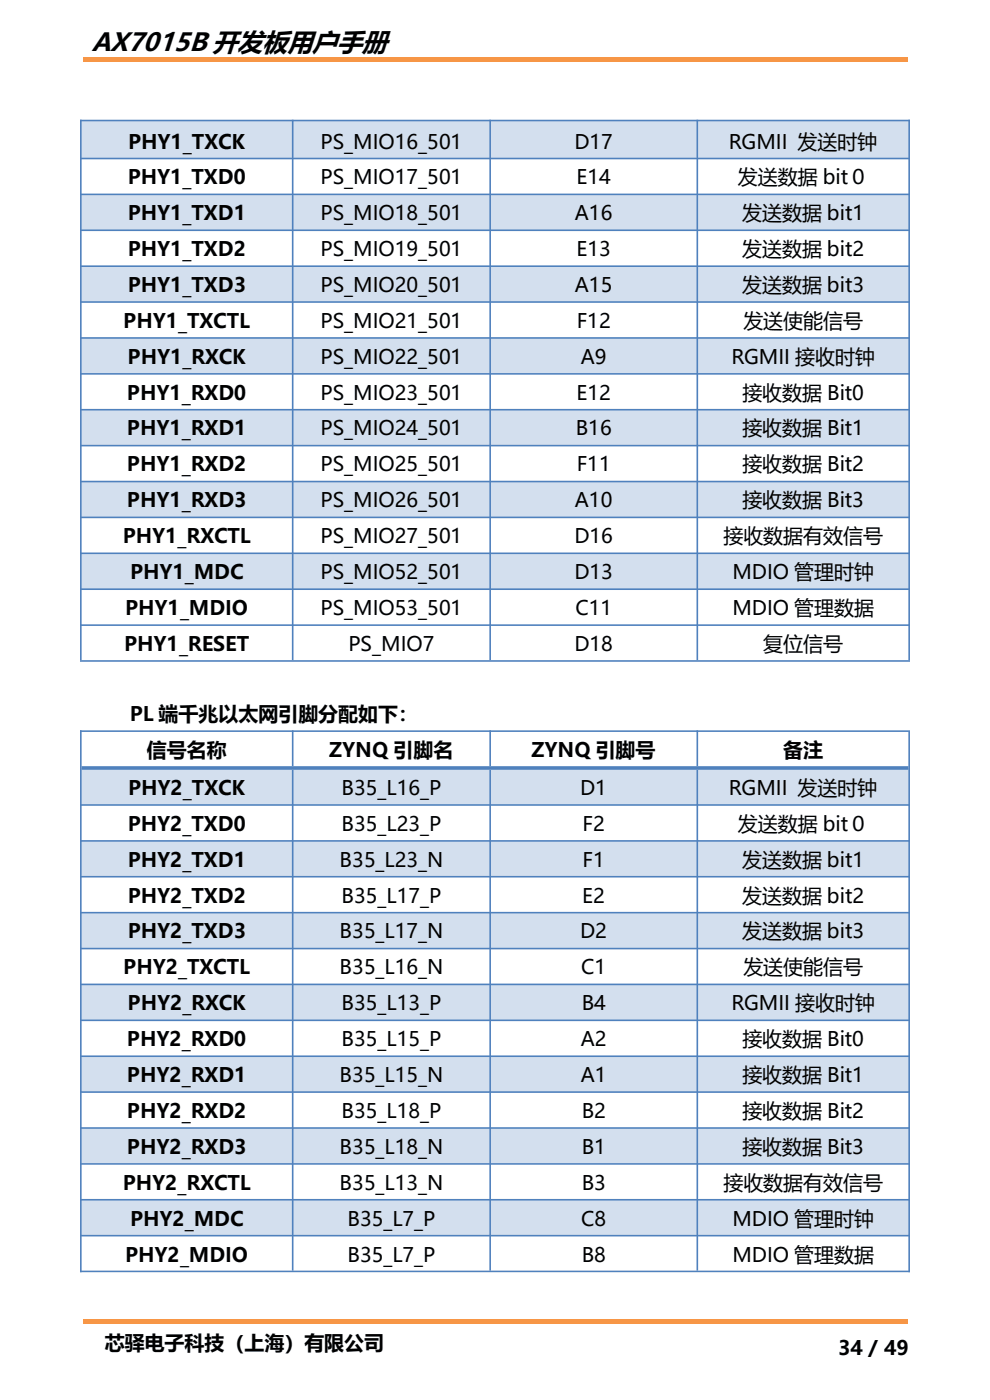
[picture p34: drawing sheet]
<svg xmlns="http://www.w3.org/2000/svg" width="210mm" height="297mm" viewBox="0 0 210 297" stroke-linecap="round" stroke-linejoin="round" font-family="sans-serif">
<defs><g id="words">
<text font-size="5.6" x="19.4" y="10.8">AX7015B 开发板用户手册</text>
<g font-size="4.2">
<text x="27.2" y="31.5">PHY1_TXCK</text>
<text x="68" y="31.5">PS_MIO16_501</text>
<text x="121.8" y="31.5">D17</text>
<text x="154.6" y="31.5">RGMII 发送时钟</text>
<text x="27.1" y="39.1">PHY1_TXD0</text>
<text x="68" y="39.1">PS_MIO17_501</text>
<text x="122.3" y="39.1">E14</text>
<text x="156.5" y="39.1">发送数据 bit０</text>
<text x="27.1" y="46.7">PHY1_TXD1</text>
<text x="68" y="46.7">PS_MIO18_501</text>
<text x="122" y="46.7">A16</text>
<text x="157.4" y="46.7">发送数据 bit1</text>
<text x="27.1" y="54.3">PHY1_TXD2</text>
<text x="68" y="54.3">PS_MIO19_501</text>
<text x="122.3" y="54.3">E13</text>
<text x="157.4" y="54.3">发送数据 bit2</text>
<text x="27.1" y="62">PHY1_TXD3</text>
<text x="68" y="62">PS_MIO20_501</text>
<text x="122" y="62">A15</text>
<text x="157.4" y="62">发送数据 bit3</text>
<text x="26.2" y="69.6">PHY1_TXCTL</text>
<text x="68" y="69.6">PS_MIO21_501</text>
<text x="122.3" y="69.6">F12</text>
<text x="157.7" y="69.6">发送使能信号</text>
<text x="27.1" y="77.2">PHY1_RXCK</text>
<text x="68" y="77.2">PS_MIO22_501</text>
<text x="123.2" y="77.2">A9</text>
<text x="155.2" y="77.2">RGMII 接收时钟</text>
<text x="26.9" y="84.8">PHY1_RXD0</text>
<text x="68" y="84.8">PS_MIO23_501</text>
<text x="122.3" y="84.8">E12</text>
<text x="157.5" y="84.8">接收数据 Bit0</text>
<text x="26.9" y="92.4">PHY1_RXD1</text>
<text x="68" y="92.4">PS_MIO24_501</text>
<text x="122.1" y="92.4">B16</text>
<text x="157.5" y="92.4">接收数据 Bit1</text>
<text x="26.9" y="100">PHY1_RXD2</text>
<text x="68" y="100">PS_MIO25_501</text>
<text x="122.3" y="100">F11</text>
<text x="157.5" y="100">接收数据 Bit2</text>
<text x="26.9" y="107.6">PHY1_RXD3</text>
<text x="68" y="107.6">PS_MIO26_501</text>
<text x="122" y="107.6">A10</text>
<text x="157.5" y="107.6">接收数据 Bit3</text>
<text x="26" y="115.2">PHY1_RXCTL</text>
<text x="68" y="115.2">PS_MIO27_501</text>
<text x="121.8" y="115.2">D16</text>
<text x="153.5" y="115.2">接收数据有效信号</text>
<text x="27.6" y="122.9">PHY1_MDC</text>
<text x="68" y="122.9">PS_MIO52_501</text>
<text x="121.8" y="122.9">D13</text>
<text x="155.4" y="122.9">MDIO 管理时钟</text>
<text x="26.5" y="130.5">PHY1_MDIO</text>
<text x="68" y="130.5">PS_MIO53_501</text>
<text x="122" y="130.5">C11</text>
<text x="155.4" y="130.5">MDIO 管理数据</text>
<text x="26.3" y="138.1">PHY1_RESET</text>
<text x="73.9" y="138.1">PS_MIO7</text>
<text x="121.8" y="138.1">D18</text>
<text x="161.9" y="138.1">复位信号</text>
<text x="27.5" y="153">PL 端千兆以太网引脚分配如下：</text>
<text x="31.2" y="160.6">信号名称</text>
<text x="69.8" y="160.6">ZYNQ 引脚名</text>
<text x="112.8" y="160.6">ZYNQ 引脚号</text>
<text x="166.2" y="160.6">备注</text>
<text x="27.2" y="168.6">PHY2_TXCK</text>
<text x="72.5" y="168.6">B35_L16_P</text>
<text x="123.1" y="168.6">D1</text>
<text x="154.6" y="168.6">RGMII 发送时钟</text>
<text x="27.1" y="176.3">PHY2_TXD0</text>
<text x="72.5" y="176.3">B35_L23_P</text>
<text x="123.6" y="176.3">F2</text>
<text x="156.5" y="176.3">发送数据 bit０</text>
<text x="27.1" y="183.9">PHY2_TXD1</text>
<text x="72.1" y="183.9">B35_L23_N</text>
<text x="123.6" y="183.9">F1</text>
<text x="157.4" y="183.9">发送数据 bit1</text>
<text x="27.1" y="191.5">PHY2_TXD2</text>
<text x="72.5" y="191.5">B35_L17_P</text>
<text x="123.5" y="191.5">E2</text>
<text x="157.4" y="191.5">发送数据 bit2</text>
<text x="27.1" y="199.1">PHY2_TXD3</text>
<text x="72.1" y="199.1">B35_L17_N</text>
<text x="123.1" y="199.1">D2</text>
<text x="157.4" y="199.1">发送数据 bit3</text>
<text x="26.2" y="206.7">PHY2_TXCTL</text>
<text x="72.1" y="206.7">B35_L16_N</text>
<text x="123.3" y="206.7">C1</text>
<text x="157.7" y="206.7">发送使能信号</text>
<text x="27.1" y="214.3">PHY2_RXCK</text>
<text x="72.5" y="214.3">B35_L13_P</text>
<text x="123.4" y="214.3">B4</text>
<text x="155.2" y="214.3">RGMII 接收时钟</text>
<text x="26.9" y="221.9">PHY2_RXD0</text>
<text x="72.5" y="221.9">B35_L15_P</text>
<text x="123.2" y="221.9">A2</text>
<text x="157.5" y="221.9">接收数据 Bit0</text>
<text x="26.9" y="229.5">PHY2_RXD1</text>
<text x="72.1" y="229.5">B35_L15_N</text>
<text x="123.2" y="229.5">A1</text>
<text x="157.5" y="229.5">接收数据 Bit1</text>
<text x="26.9" y="237.2">PHY2_RXD2</text>
<text x="72.5" y="237.2">B35_L18_P</text>
<text x="123.4" y="237.2">B2</text>
<text x="157.5" y="237.2">接收数据 Bit2</text>
<text x="26.9" y="244.8">PHY2_RXD3</text>
<text x="72.1" y="244.8">B35_L18_N</text>
<text x="123.4" y="244.8">B1</text>
<text x="157.5" y="244.8">接收数据 Bit3</text>
<text x="26" y="252.4">PHY2_RXCTL</text>
<text x="72.1" y="252.4">B35_L13_N</text>
<text x="123.4" y="252.4">B3</text>
<text x="153.5" y="252.4">接收数据有效信号</text>
<text x="27.6" y="260">PHY2_MDC</text>
<text x="73.7" y="260">B35_L7_P</text>
<text x="123.3" y="260">C8</text>
<text x="155.4" y="260">MDIO 管理时钟</text>
<text x="26.5" y="267.6">PHY2_MDIO</text>
<text x="73.7" y="267.6">B35_L7_P</text>
<text x="123.4" y="267.6">B8</text>
<text x="155.4" y="267.6">MDIO 管理数据</text>
<text x="22.2" y="286.4">芯驿电子科技（上海）有限公司</text>
<text x="177.8" y="287.5">34 / 49</text>
</g>
</g></defs>
<path d="M17.7 12.1h175v1h-175z" fill-rule="evenodd" fill="#f79646"/>
<g fill="#fff">
<path d="M173.1 280.9h22.2v8.2h-22.2z" fill-rule="evenodd"/>
<path d="M18.3 279.9h67.2v11.4h-67.2z" fill-rule="evenodd"/>
</g>
<path d="M17.7 279.9h175v1h-175z" fill-rule="evenodd" fill="#f79646"/>
<g fill="#d3dfee">
<path d="M17.3 25.7h44.7v7.8h-44.7z" fill-rule="evenodd"/>
<path d="M62.2 25.7h41.7v7.8h-41.7z" fill-rule="evenodd"/>
<path d="M104.1 25.7h43.7v7.8h-43.7z" fill-rule="evenodd"/>
<path d="M148.1 25.7h44.6v7.8h-44.6z" fill-rule="evenodd"/>
<path d="M17.3 41.4h44.7v7.3h-44.7z" fill-rule="evenodd"/>
<path d="M62.2 41.4h41.7v7.3h-41.7z" fill-rule="evenodd"/>
<path d="M104.1 41.4h43.7v7.3h-43.7z" fill-rule="evenodd"/>
<path d="M148.1 41.4h44.6v7.3h-44.6z" fill-rule="evenodd"/>
<path d="M17.3 56.6h44.7v7.3h-44.7z" fill-rule="evenodd"/>
<path d="M62.2 56.6h41.7v7.3h-41.7z" fill-rule="evenodd"/>
<path d="M104.1 56.6h43.7v7.3h-43.7z" fill-rule="evenodd"/>
<path d="M148.1 56.6h44.6v7.3h-44.6z" fill-rule="evenodd"/>
<path d="M17.3 71.8h44.7v7.4h-44.7z" fill-rule="evenodd"/>
<path d="M62.2 71.8h41.7v7.4h-41.7z" fill-rule="evenodd"/>
<path d="M104.1 71.8h43.7v7.4h-43.7z" fill-rule="evenodd"/>
<path d="M148.1 71.8h44.6v7.4h-44.6z" fill-rule="evenodd"/>
<path d="M17.3 87.1h44.7v7.3h-44.7z" fill-rule="evenodd"/>
<path d="M62.2 87.1h41.7v7.3h-41.7z" fill-rule="evenodd"/>
<path d="M104.1 87.1h43.7v7.3h-43.7z" fill-rule="evenodd"/>
<path d="M148.1 87.1h44.6v7.3h-44.6z" fill-rule="evenodd"/>
<path d="M17.3 102.3h44.7v7.3h-44.7z" fill-rule="evenodd"/>
<path d="M62.2 102.3h41.7v7.3h-41.7z" fill-rule="evenodd"/>
<path d="M104.1 102.3h43.7v7.3h-43.7z" fill-rule="evenodd"/>
<path d="M148.1 102.3h44.6v7.3h-44.6z" fill-rule="evenodd"/>
<path d="M17.3 117.5h44.7v7.4h-44.7z" fill-rule="evenodd"/>
<path d="M62.2 117.5h41.7v7.4h-41.7z" fill-rule="evenodd"/>
<path d="M104.1 117.5h43.7v7.4h-43.7z" fill-rule="evenodd"/>
<path d="M148.1 117.5h44.6v7.4h-44.6z" fill-rule="evenodd"/>
</g>
<g fill="none" stroke="#4f81bd" stroke-width=".34">
<path d="M17 25.6h176M17 33.6h176M17.1 25.4v114.7M62.1 25.4v114.7M104 25.4v114.7M147.9 25.4v114.7M192.9 25.4v114.7M17 41.2h176M17 48.9h176M17 56.5h176M17 64.1h176M17 71.7h176"/>
<path d="M17 79.3h176M17 86.9h176M17 94.5h176M17 102.2h176M17 109.8h176M17 117.4h176M17 125h176M17 132.6h176M17 140.2h176"/>
</g>
<g fill="#d3dfee">
<path d="M17.3 162.9h44.7v7.7h-44.7z" fill-rule="evenodd"/>
<path d="M62.2 162.9h41.7v7.7h-41.7z" fill-rule="evenodd"/>
<path d="M104.1 162.9h43.7v7.7h-43.7z" fill-rule="evenodd"/>
<path d="M148.1 162.9h44.6v7.7h-44.6z" fill-rule="evenodd"/>
<path d="M17.3 178.5h44.7v7.4h-44.7z" fill-rule="evenodd"/>
<path d="M62.2 178.5h41.7v7.4h-41.7z" fill-rule="evenodd"/>
<path d="M104.1 178.5h43.7v7.4h-43.7z" fill-rule="evenodd"/>
<path d="M148.1 178.5h44.6v7.4h-44.6z" fill-rule="evenodd"/>
<path d="M17.3 193.7h44.7v7.4h-44.7z" fill-rule="evenodd"/>
<path d="M62.2 193.7h41.7v7.4h-41.7z" fill-rule="evenodd"/>
<path d="M104.1 193.7h43.7v7.4h-43.7z" fill-rule="evenodd"/>
<path d="M148.1 193.7h44.6v7.4h-44.6z" fill-rule="evenodd"/>
<path d="M17.3 209h44.7v7.3h-44.7z" fill-rule="evenodd"/>
<path d="M62.2 209h41.7v7.3h-41.7z" fill-rule="evenodd"/>
<path d="M104.1 209h43.7v7.3h-43.7z" fill-rule="evenodd"/>
<path d="M148.1 209h44.6v7.3h-44.6z" fill-rule="evenodd"/>
<path d="M17.3 224.2h44.7v7.3h-44.7z" fill-rule="evenodd"/>
<path d="M62.2 224.2h41.7v7.3h-41.7z" fill-rule="evenodd"/>
<path d="M104.1 224.2h43.7v7.3h-43.7z" fill-rule="evenodd"/>
<path d="M148.1 224.2h44.6v7.3h-44.6z" fill-rule="evenodd"/>
<path d="M17.3 239.4h44.7v7.4h-44.7z" fill-rule="evenodd"/>
<path d="M62.2 239.4h41.7v7.4h-41.7z" fill-rule="evenodd"/>
<path d="M104.1 239.4h43.7v7.4h-43.7z" fill-rule="evenodd"/>
<path d="M148.1 239.4h44.6v7.4h-44.6z" fill-rule="evenodd"/>
<path d="M17.3 254.7h44.7v7.3h-44.7z" fill-rule="evenodd"/>
<path d="M62.2 254.7h41.7v7.3h-41.7z" fill-rule="evenodd"/>
<path d="M104.1 254.7h43.7v7.3h-43.7z" fill-rule="evenodd"/>
<path d="M148.1 254.7h44.6v7.3h-44.6z" fill-rule="evenodd"/>
</g>
<g fill="none" stroke="#4f81bd" stroke-width=".34">
<path d="M17 155.1h176M17.1 154.9v115M62.1 154.9v7.6M104 154.9v7.6M147.9 154.9v7.6M192.9 155.3v114.6M17 170.8h176M17 178.4h176M62.1 163.3v106.3M104 163.3v106.3M147.9 163.3v106.3M17 186h176"/>
<path d="M17 193.6h176M17 201.2h176M17 208.8h176M17 216.5h176M17 224.1h176M17 231.7h176M17 239.3h176M17 246.9h176M17 254.5h176M17 262.1h176M17 269.7h176"/>
</g>
<path d="M17.3 162.9h175.4" fill="none" stroke="#4f81bd" stroke-width=".76" stroke-linecap="butt"/>
<use href="#words"/>
</svg>
